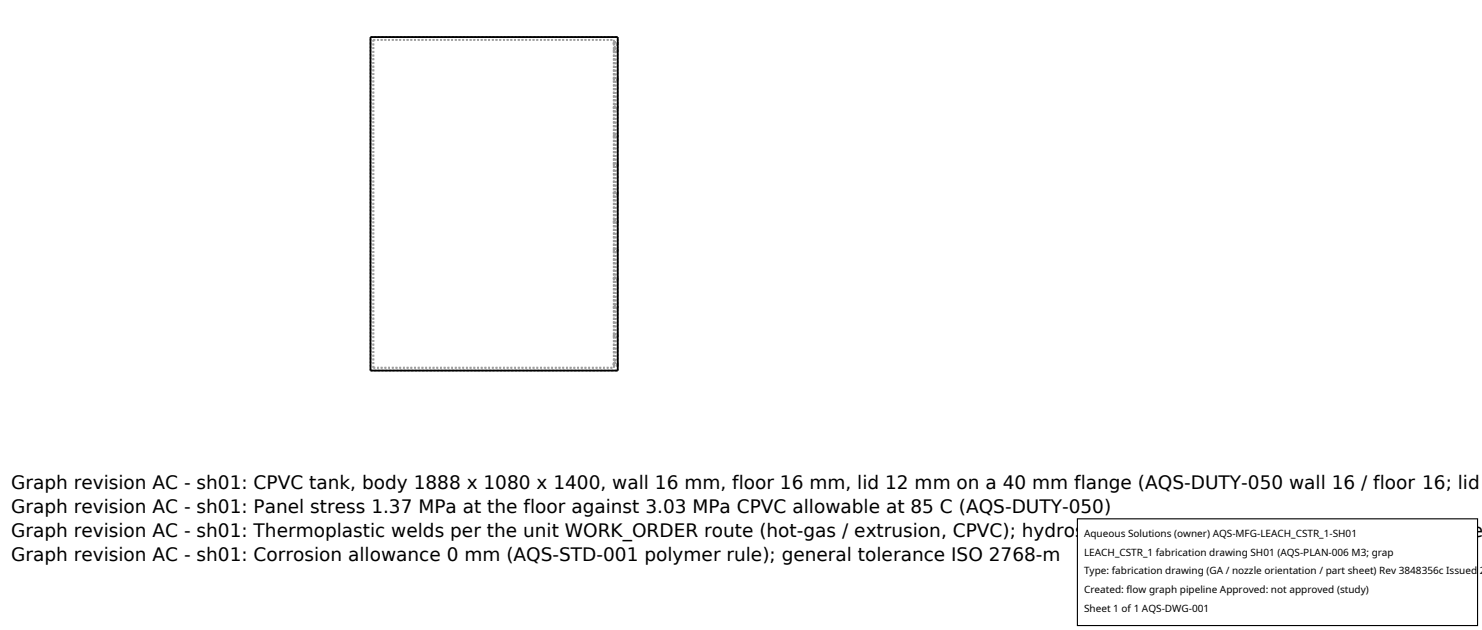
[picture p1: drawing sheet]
<svg xmlns="http://www.w3.org/2000/svg" width="212mm" height="90mm" viewBox="0 0 212 90" stroke-linecap="round" stroke-linejoin="round" font-family="sans-serif">
<defs><g id="words">
<g font-size="2.6">
<text x="1.6" y="69.8">Graph revision AC - sh01: CPVC tank, body 1888 x 1080 x 1400, wall 16 mm, floor 16 mm, lid 12 mm on a 40 mm flange (AQS-DUTY-050 wall 16 / floor 16; lid</text>
<text x="1.6" y="73.3">Graph revision AC - sh01: Panel stress 1.37 MPa at the floor against 3.03 MPa CPVC allowable at 85 C (AQS-DUTY-050)</text>
<text x="1.6" y="76.7">Graph revision AC - sh01: Thermoplastic welds per the unit WORK_ORDER route (hot-gas / extrusion, CPVC); hydrostatic 11.9 kPa at the floor at the working le</text>
<text x="1.6" y="80.2">Graph revision AC - sh01: Corrosion allowance 0 mm (AQS-STD-001 polymer rule); general tolerance ISO 2768-m</text>
</g>
<g font-size="1.4">
<text x="154.8" y="76.6">Aqueous Solutions (owner) AQS-MFG-LEACH_CSTR_1-SH01</text>
<text x="154.8" y="79.3">LEACH_CSTR_1 fabrication drawing SH01 (AQS-PLAN-006 M3; grap</text>
<text x="154.8" y="82">Type: fabrication drawing (GA / nozzle orientation / part sheet) Rev 3848356c Issued 2</text>
<text x="154.8" y="84.7">Created: flow graph pipeline Approved: not approved (study)</text>
<text x="154.8" y="87.4">Sheet 1 of 1 AQS-DWG-001</text>
</g>
</g></defs>
<g fill="none" stroke="#a0a0a0" stroke-width=".26" stroke-dasharray=".3 .3" stroke-linecap="butt">
<path d="M52.9 5.3h35.3M53.3 5.7h34.4M87.7 19.3h.5M87.7 19.3v.3M87.7 19.6v-.3M87.7 15.2h.5M87.7 15.2v.3M87.7 15.5v-.3M87.7 11.1h.5M87.7 11.1v.3M87.7 11.4v-.3M87.7 7h.5"/>
<path d="M87.7 7v.4M87.7 7.4v-.4M87.7 6h.5M87.7 6v.4M87.7 6.4v-.4M87.7 6.7h.2M88.2 19.3v.3M88.2 19.6v-.3M88.2 15.2v.3M88.2 15.5v-.3M88.2 11.1v.3M88.2 11.4v-.3"/>
<path d="M88.2 7v.4M88.2 7.4v-.4M88.2 6v.4M88.2 6.4v-.4M88.2 19.6h-.5M88.2 15.5h-.5M88.2 11.4h-.5M88.2 7.4h-.5M88.2 6.4h-.5M87.7 39.6h.5M87.7 39.6v.4M87.7 40v-.4"/>
<path d="M87.7 35.6h.5M87.7 35.6v.3M87.7 35.9v-.3M87.7 31.5h.5M87.7 31.5v.3M87.7 31.8v-.3M87.7 27.4h.5M87.7 27.4v.3M87.7 27.7v-.3M87.7 23.3h.5M87.7 23.3v.4M87.7 23.7v-.4"/>
<path d="M88.2 39.6v.4M88.2 40v-.4M88.2 35.6v.3M88.2 35.9v-.3M88.2 31.5v.3M88.2 31.8v-.3M88.2 27.4v.3M88.2 27.7v-.3M88.2 23.3v.4M88.2 23.7v-.4M88.2 40h-.5M88.2 35.9h-.5"/>
<path d="M88.2 31.8h-.5M88.2 27.7h-.5M88.2 23.7h-.5M52.9 52.9h35.3M52.9 52.9v-47.6M53.3 52.5h34.4M53.3 52.5v-46.8M87.7 51.8h.5M87.7 51.8v.4M87.7 52.2v-.4M87.7 47.8h.5M87.7 47.8v.3"/>
<path d="M87.7 48.1v-.3M87.7 43.7h.5M87.7 43.7v.3M87.7 44v-.3M87.7 52.5v-46.8M87.7 51.5v-44.8M87.7 51.5h.2M87.9 51.5v-44.8M88.2 52.9v-47.6M88.2 51.8v.4M88.2 52.2v-.4M88.2 47.8v.3"/>
<path d="M88.2 48.1v-.3M88.2 43.7v.3M88.2 44v-.3M88.2 52.2h-.5M88.2 48.1h-.5M88.2 44h-.5"/>
</g>
<path d="M52.9 5.3h35.3v47.6h-35.3z" fill="none" stroke="#000" stroke-width=".26"/>
<path d="M153.9 74.1h57.1v15.2h-57.1z" fill="#fff" stroke="#000" stroke-width=".16"/>
<use href="#words"/>
</svg>
